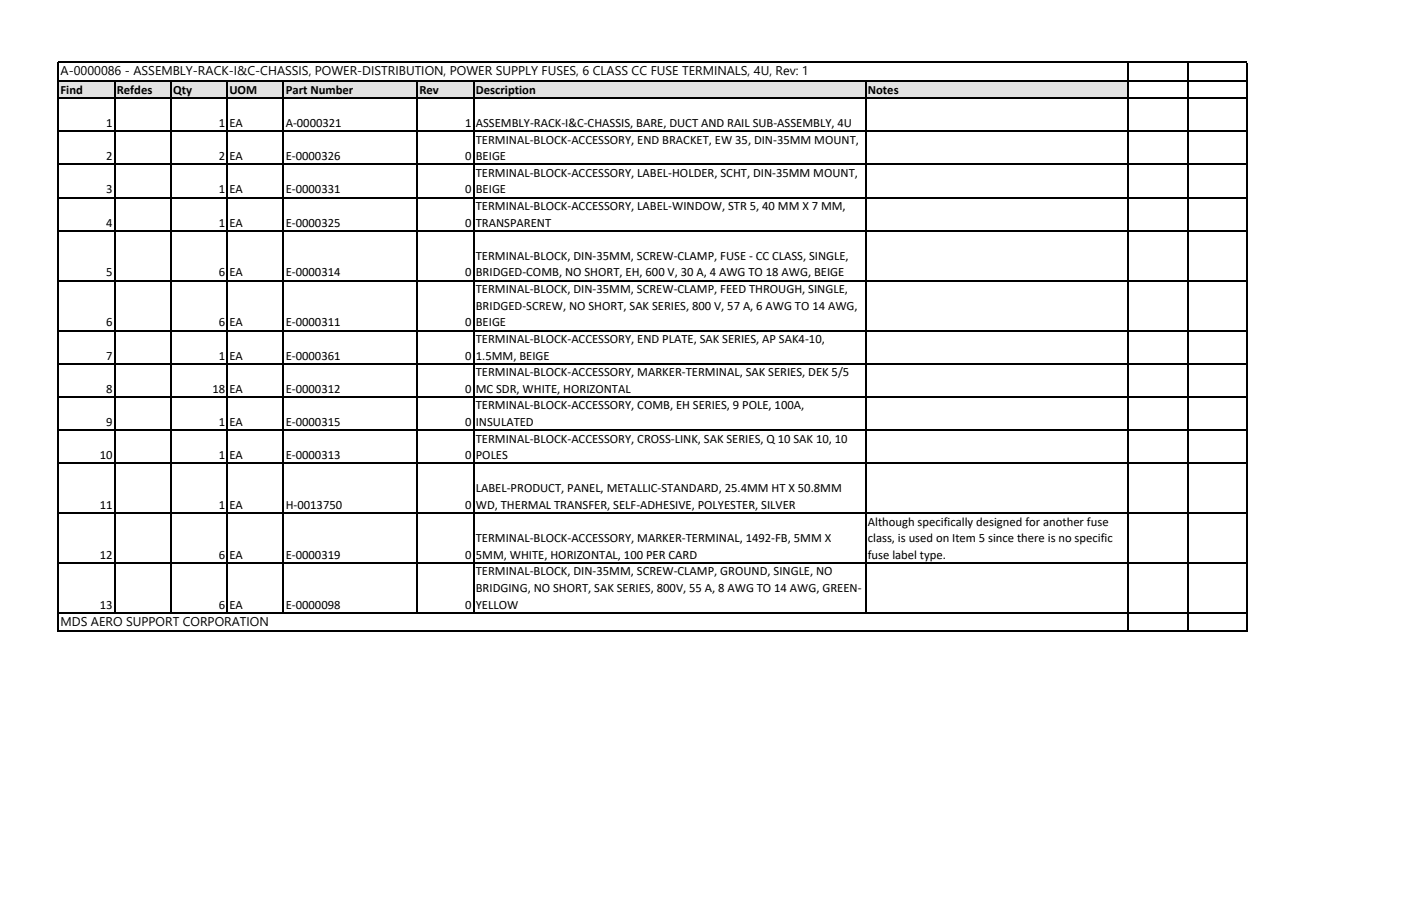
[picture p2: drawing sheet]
<svg xmlns="http://www.w3.org/2000/svg" width="432mm" height="279mm" viewBox="0 0 432 279" stroke-linecap="round" stroke-linejoin="round" font-family="sans-serif">
<defs><g id="words">
<g font-size="3.9">
<text x="18.7" y="23.3">A-0000086 - ASSEMBLY-RACK-I&amp;C-CHASSIS, POWER-DISTRIBUTION, POWER SUPPLY FUSES, 6 CLASS CC FUSE TERMINALS, 4U, Rev: 1</text>
<text x="18.6" y="28.9">Find</text>
<text x="36" y="28.9">Refdes</text>
<text x="53.3" y="28.9">Qty</text>
<text x="70.7" y="28.9">UOM</text>
<text x="88.1" y="28.9">Part Number</text>
<text x="129.3" y="28.9">Rev</text>
<text x="146.6" y="28.9">Description</text>
<text x="267.5" y="28.9">Notes</text>
<text x="32.7" y="39.2">1</text>
<text x="67.4" y="39.2">1 EA</text>
<text x="88.1" y="39.2">A‐0000321</text>
<text x="143.4" y="39.2">1 ASSEMBLY‐RACK‐I&amp;C‐CHASSIS, BARE, DUCT AND RAIL SUB‐ASSEMBLY, 4U</text>
<text x="146.6" y="44.3">TERMINAL‐BLOCK‐ACCESSORY, END BRACKET, EW 35, DIN‐35MM MOUNT,</text>
<text x="32.7" y="49.4">2</text>
<text x="67.4" y="49.4">2 EA</text>
<text x="88.1" y="49.4">E‐0000326</text>
<text x="143.4" y="49.4">0</text>
<text x="146.6" y="49.4">BEIGE</text>
<text x="32.7" y="59.6">3</text>
<text x="67.4" y="59.6">1 EA</text>
<text x="88.1" y="59.6">E‐0000331</text>
<text x="143.4" y="59.6">0</text>
<text x="146.6" y="54.5">TERMINAL‐BLOCK‐ACCESSORY, LABEL‐HOLDER, SCHT, DIN‐35MM MOUNT,</text>
<text x="146.6" y="59.6">BEIGE</text>
<text x="146.6" y="64.8">TERMINAL‐BLOCK‐ACCESSORY, LABEL‐WINDOW, STR 5, 40 MM X 7 MM,</text>
<text x="32.7" y="69.9">4</text>
<text x="67.4" y="69.9">1 EA</text>
<text x="88.1" y="69.9">E‐0000325</text>
<text x="143.4" y="69.9">0</text>
<text x="146.6" y="69.9">TRANSPARENT</text>
<text x="146.6" y="80.1">TERMINAL‐BLOCK, DIN‐35MM, SCREW‐CLAMP, FUSE ‐ CC CLASS, SINGLE,</text>
<text x="32.7" y="85.3">5</text>
<text x="67.4" y="85.3">6 EA</text>
<text x="88.1" y="85.3">E‐0000314</text>
<text x="143.4" y="85.3">0</text>
<text x="146.6" y="85.3">BRIDGED‐COMB, NO SHORT, EH, 600 V, 30 A, 4 AWG TO 18 AWG, BEIGE</text>
<text x="146.6" y="90.4">TERMINAL‐BLOCK, DIN‐35MM, SCREW‐CLAMP, FEED THROUGH, SINGLE,</text>
<text x="146.6" y="95.5">BRIDGED‐SCREW, NO SHORT, SAK SERIES, 800 V, 57 A, 6 AWG TO 14 AWG,</text>
<text x="32.7" y="100.6">6</text>
<text x="67.4" y="100.6">6 EA</text>
<text x="88.1" y="100.6">E‐0000311</text>
<text x="143.4" y="100.6">0</text>
<text x="146.6" y="100.6">BEIGE</text>
<text x="146.6" y="105.7">TERMINAL‐BLOCK‐ACCESSORY, END PLATE, SAK SERIES, AP SAK4‐10,</text>
<text x="32.7" y="110.9">7</text>
<text x="67.4" y="110.9">1 EA</text>
<text x="88.1" y="110.9">E‐0000361</text>
<text x="143.4" y="110.9">0</text>
<text x="146.6" y="110.9">1.5MM, BEIGE</text>
<text x="146.6" y="116">TERMINAL‐BLOCK‐ACCESSORY, MARKER‐TERMINAL, SAK SERIES, DEK 5/5</text>
<text x="32.7" y="121.1">8</text>
<text x="65.4" y="121.1">18 EA</text>
<text x="88.1" y="121.1">E‐0000312</text>
<text x="143.4" y="121.1">0</text>
<text x="146.6" y="121.1">MC SDR, WHITE, HORIZONTAL</text>
<text x="32.7" y="131.4">9</text>
<text x="67.4" y="131.4">1 EA</text>
<text x="88.1" y="131.4">E‐0000315</text>
<text x="143.4" y="131.4">0</text>
<text x="146.6" y="126.2">TERMINAL‐BLOCK‐ACCESSORY, COMB, EH SERIES, 9 POLE, 100A,</text>
<text x="146.6" y="131.4">INSULATED</text>
<text x="146.6" y="136.5">TERMINAL‐BLOCK‐ACCESSORY, CROSS‐LINK, SAK SERIES, Q 10 SAK 10, 10</text>
<text x="30.7" y="141.6">10</text>
<text x="67.4" y="141.6">1 EA</text>
<text x="88.1" y="141.6">E‐0000313</text>
<text x="143.4" y="141.6">0</text>
<text x="146.6" y="141.6">POLES</text>
<text x="146.6" y="151.8">LABEL‐PRODUCT, PANEL, METALLIC‐STANDARD, 25.4MM HT X 50.8MM</text>
<text x="30.7" y="157">11</text>
<text x="67.4" y="157">1 EA</text>
<text x="88.1" y="157">H‐0013750</text>
<text x="143.4" y="157">0</text>
<text x="146.6" y="157">WD, THERMAL TRANSFER, SELF‐ADHESIVE, POLYESTER, SILVER</text>
<text x="146.6" y="167.2">TERMINAL‐BLOCK‐ACCESSORY, MARKER‐TERMINAL, 1492‐FB, 5MM X</text>
<text x="267.5" y="162.1">Although specifically designed for another fuse</text>
<text x="267.5" y="167.2">class, is used on Item 5 since there is no specific</text>
<text x="30.7" y="172.3">12</text>
<text x="67.4" y="172.3">6 EA</text>
<text x="88.1" y="172.3">E‐0000319</text>
<text x="143.4" y="172.3">0</text>
<text x="146.6" y="172.3">5MM, WHITE, HORIZONTAL, 100 PER CARD</text>
<text x="267.5" y="172.3">fuse label type.</text>
<text x="146.6" y="177.5">TERMINAL‐BLOCK, DIN‐35MM, SCREW‐CLAMP, GROUND, SINGLE, NO</text>
<text x="146.6" y="182.6">BRIDGING, NO SHORT, SAK SERIES, 800V, 55 A, 8 AWG TO 14 AWG, GREEN‐</text>
<text x="30.7" y="187.7">13</text>
<text x="67.4" y="187.7">6 EA</text>
<text x="88.1" y="187.7">E‐0000098</text>
<text x="143.4" y="187.7">0</text>
<text x="146.6" y="187.7">YELLOW</text>
<text x="18.7" y="193.1">MDS AERO SUPPORT CORPORATION</text>
</g>
</g></defs>
<path d="M18.1 24.8h329.8v5.5h-329.8z" fill="#dee3eb"/>
<g fill="#fff">
<path d="M347.8 24.8h36.5v5.5h-36.5z"/>
<path d="M18.1 30.2h366.2v164.5h-366.2z"/>
</g>
<g fill="none" stroke="#000" stroke-width=".34">
<path d="M17.9 19v175.8M18.1 19.2h366.3M347.8 19.4v175.4M366 19.4v175.4M384.2 19.4v175.4M18.1 24.8h366.3M18.1 30.2h366.3M35.3 25v164.2M52.7 25v164.2M70 25v164.2M87.4 25v164.2M128.6 25v164.2"/>
<path d="M146 25v164.2M266.8 25v164.2M18.1 40.5h366.3M18.1 50.7h366.3M18.1 61h366.3M18.1 71.2h366.3M18.1 86.6h366.3M18.1 101.9h366.3M18.1 112.2h366.3M18.1 122.4h366.3M18.1 132.7h366.3M18.1 142.9h366.3"/>
<path d="M18.1 158.3h366.3M18.1 173.7h366.3M18.1 189h366.3M18.1 194.6h366.3"/>
</g>
<use href="#words"/>
</svg>
